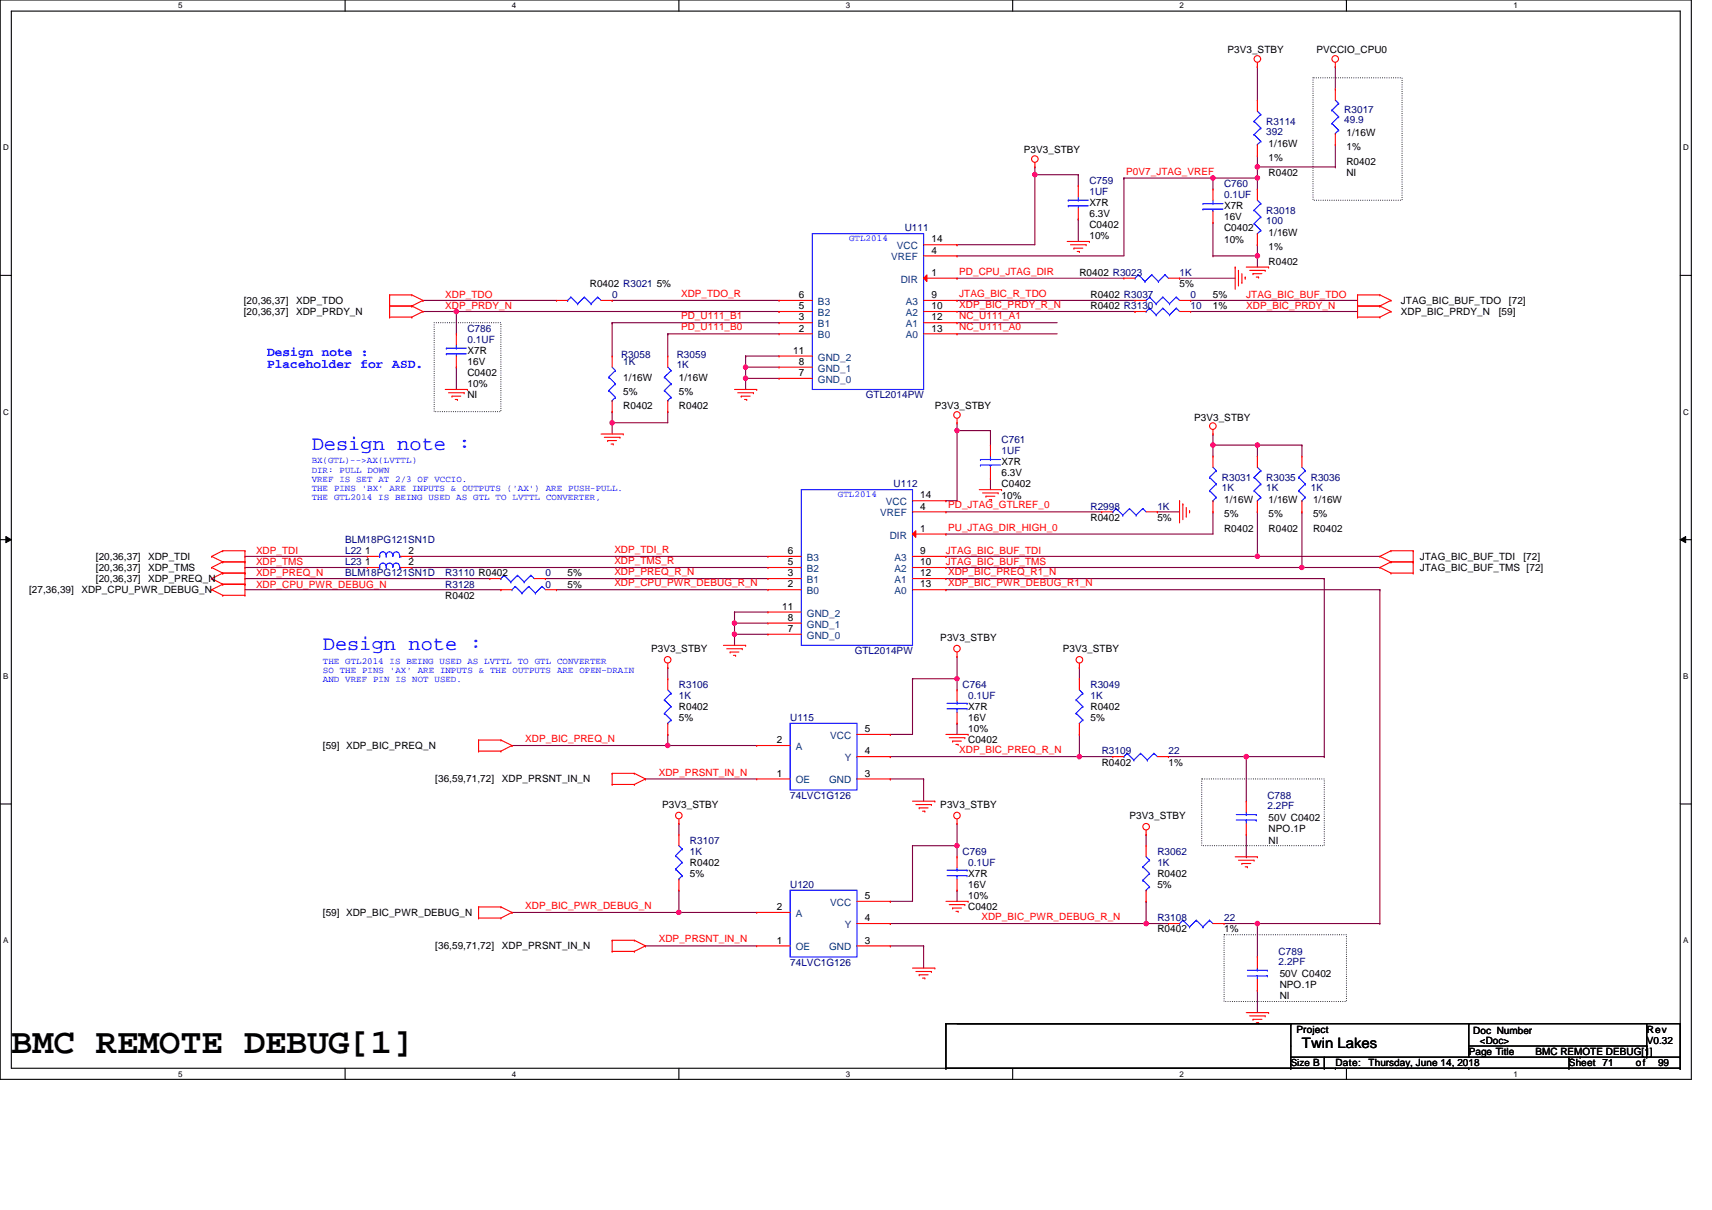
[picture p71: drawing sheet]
<svg xmlns="http://www.w3.org/2000/svg" width="297mm" height="210mm" viewBox="0 0 297 210" stroke-linecap="round" stroke-linejoin="round" font-family="sans-serif">
<defs><g id="words">
<text font-size="6.1" x="2" y="182.7">BMC REMOTE DEBUG[1]</text>
<g font-size="3.5" fill="#00f">
<text x="54.1" y="78.1">Design note :</text>
<text x="56" y="112.8">Design note :</text>
</g>
<text font-size="2.5" x="225.9" y="181.8">Twin Lakes</text>
<g font-size="2.2" fill="#00f">
<text x="46.4" y="61.7">Design note :</text>
<text x="46.4" y="63.9">Placeholder for ASD.</text>
</g>
<g font-size="1.7">
<text x="213" y="9.3">P3V3_STBY</text>
<text x="228.4" y="9.3">PVCCIO_CPU0</text>
<text x="233.6" y="23.5">1/16W</text>
<text x="177.6" y="26.6">P3V3_STBY</text>
<text x="220.1" y="25.5">1/16W</text>
<text x="220.1" y="28">1%</text>
<text x="233.6" y="26.1">1%</text>
<text x="233.6" y="28.6">R0402</text>
<text x="189" y="35.7">X7R</text>
<text x="220.1" y="30.5">R0402</text>
<text x="233.6" y="30.5">NI</text>
<text x="189" y="37.6">6.3V</text>
<text x="189" y="39.6">C0402</text>
<text x="189" y="41.5">10%</text>
<text x="212.4" y="36.3">X7R</text>
<text x="212.4" y="38.2">16V</text>
<text x="212.4" y="40.2">C0402</text>
<text x="220.1" y="40.9">1/16W</text>
<text x="161.6" y="47.9">1</text>
<text x="161.6" y="44">4</text>
<text x="161.6" y="42.1">14</text>
<text x="187.3" y="47.9">R0402 R3023</text>
<text x="212.4" y="42.1">10%</text>
<text x="220.1" y="43.4">1%</text>
<text x="220.1" y="45.9">R0402</text>
<text x="42.3" y="52.7">[20,36,37]</text>
<text x="51.4" y="52.7">XDP_TDO</text>
<text x="102.3" y="49.8">R0402 R3021</text>
<text x="113.9" y="49.8">5%</text>
<text x="138.6" y="53.6">5</text>
<text x="138.6" y="51.7">6</text>
<text x="161.6" y="51.7">9</text>
<text x="161.6" y="53.6">10</text>
<text x="189.2" y="51.7">R0402 R3037</text>
<text x="189.2" y="53.7">R0402 R3130</text>
<text x="204.7" y="49.8">5%</text>
<text x="210.5" y="51.7">5%</text>
<text x="210.5" y="53.7">1%</text>
<text x="243.1" y="52.7">JTAG_BIC_BUF_TDO</text>
<text x="261.8" y="52.7">[72]</text>
<text x="42.3" y="54.6">[20,36,37]</text>
<text x="51.4" y="54.6">XDP_PRDY_N</text>
<text x="138.6" y="57.5">2</text>
<text x="138.6" y="55.6">3</text>
<text x="161.6" y="55.6">12</text>
<text x="161.6" y="57.5">13</text>
<text x="243.1" y="54.6">XDP_BIC_PRDY_N</text>
<text x="260.1" y="54.6">[59]</text>
<text x="81.1" y="61.4">X7R</text>
<text x="81.1" y="63.3">16V</text>
<text x="81.1" y="65.2">C0402</text>
<text x="137.6" y="61.4">11</text>
<text x="138.6" y="63.3">8</text>
<text x="138.6" y="65.2">7</text>
<text x="81.1" y="67.2">10%</text>
<text x="81.1" y="69.1">NI</text>
<text x="108.1" y="66">1/16W</text>
<text x="108.1" y="68.5">5%</text>
<text x="108.1" y="71">R0402</text>
<text x="117.8" y="66">1/16W</text>
<text x="117.8" y="68.5">5%</text>
<text x="117.8" y="71">R0402</text>
<text x="162.2" y="71">P3V3_STBY</text>
<text x="207.2" y="73">P3V3_STBY</text>
<text x="173.8" y="80.7">X7R</text>
<text x="173.8" y="82.6">6.3V</text>
<text x="159.7" y="88.4">4</text>
<text x="159.7" y="86.5">14</text>
<text x="173.8" y="84.5">C0402</text>
<text x="173.8" y="86.5">10%</text>
<text x="212.4" y="87.2">1/16W</text>
<text x="212.4" y="89.8">5%</text>
<text x="220.1" y="87.2">1/16W</text>
<text x="220.1" y="89.8">5%</text>
<text x="227.8" y="87.2">1/16W</text>
<text x="227.8" y="89.8">5%</text>
<text x="159.7" y="92.2">1</text>
<text x="189.2" y="90.3">R0402</text>
<text x="200.8" y="90.3">5%</text>
<text x="212.4" y="92.3">R0402</text>
<text x="220.1" y="92.3">R0402</text>
<text x="227.8" y="92.3">R0402</text>
<text x="16.6" y="97.1">[20,36,37]</text>
<text x="16.6" y="99">[20,36,37]</text>
<text x="16.6" y="101">[20,36,37]</text>
<text x="25.7" y="97.1">XDP_TDI</text>
<text x="25.7" y="99">XDP_TMS</text>
<text x="25.7" y="101">XDP_PREQ_N</text>
<text x="63.3" y="96.1">1</text>
<text x="63.3" y="98">1</text>
<text x="70.9" y="96.1">2</text>
<text x="70.9" y="98">2</text>
<text x="98.5" y="100">5%</text>
<text x="98.5" y="101.9">5%</text>
<text x="136.7" y="101.9">2</text>
<text x="136.7" y="100">3</text>
<text x="136.7" y="98">5</text>
<text x="136.7" y="96.1">6</text>
<text x="159.7" y="96.1">9</text>
<text x="159.7" y="98">10</text>
<text x="159.7" y="100">12</text>
<text x="159.7" y="101.9">13</text>
<text x="246.4" y="97.1">JTAG_BIC_BUF_TDI</text>
<text x="246.4" y="99">JTAG_BIC_BUF_TMS [72]</text>
<text x="264.3" y="97.1">[72]</text>
<text x="5.1" y="102.9">[27,36,39]</text>
<text x="14.1" y="102.9">XDP_CPU_PWR_DEBUG_N</text>
<text x="77.3" y="103.8">R0402</text>
<text x="135.7" y="105.8">11</text>
<text x="136.7" y="107.7">8</text>
<text x="113" y="113.1">P3V3_STBY</text>
<text x="136.7" y="109.6">7</text>
<text x="163.1" y="111.2">P3V3_STBY</text>
<text x="184.4" y="113.1">P3V3_STBY</text>
<text x="117.8" y="123.1">R0402</text>
<text x="117.8" y="125.1">5%</text>
<text x="168" y="123.1">X7R</text>
<text x="168" y="125.1">16V</text>
<text x="189.2" y="123.1">R0402</text>
<text x="189.2" y="125.1">5%</text>
<text x="56" y="129.9">[59] XDP_BIC_PREQ_N</text>
<text x="134.8" y="128.9">2</text>
<text x="150" y="127">5</text>
<text x="150" y="130.9">4</text>
<text x="168" y="128.9">C0402</text>
<text x="168" y="127">10%</text>
<text x="75.5" y="135.7">[36,59,71,72]</text>
<text x="87.1" y="135.7">XDP_PRSNT_IN_N</text>
<text x="134.8" y="134.7">1</text>
<text x="150" y="134.7">3</text>
<text x="191.2" y="132.8">R0402</text>
<text x="202.7" y="132.8">1%</text>
<text x="114.9" y="140.1">P3V3_STBY</text>
<text x="163.1" y="140.1">P3V3_STBY</text>
<text x="196" y="142.1">P3V3_STBY</text>
<text x="220.1" y="142.5">50V C0402</text>
<text x="220.1" y="144.4">NPO.1P</text>
<text x="220.1" y="146.3">NI</text>
<text x="119.7" y="150.2">R0402</text>
<text x="119.7" y="152.1">5%</text>
<text x="150" y="156">5</text>
<text x="168" y="152.1">X7R</text>
<text x="168" y="156">10%</text>
<text x="168" y="154.1">16V</text>
<text x="200.8" y="152.1">R0402</text>
<text x="200.8" y="154.1">5%</text>
<text x="56" y="158.9">[59] XDP_BIC_PWR_DEBUG_N</text>
<text x="134.8" y="157.9">2</text>
<text x="150" y="159.8">4</text>
<text x="168" y="157.9">C0402</text>
<text x="200.8" y="161.8">R0402</text>
<text x="212.4" y="161.8">1%</text>
<text x="75.5" y="164.7">[36,59,71,72]</text>
<text x="87.1" y="164.7">XDP_PRSNT_IN_N</text>
<text x="134.8" y="163.7">1</text>
<text x="150" y="163.7">3</text>
<text x="222" y="169.5">50V C0402</text>
<text x="222" y="171.4">NPO.1P</text>
<text x="222" y="173.4">NI</text>
<text x="224.9" y="179.1">Project</text>
<text x="255.6" y="179.3">Doc Number</text>
<text x="285.7" y="179.1">Rev</text>
<text x="224" y="184.9">Size B</text>
<text x="231.7" y="184.9">Date:</text>
<text x="237.5" y="184.9">Thursday, June 14, 2018</text>
<text x="254.8" y="183">Page Title</text>
<text x="256.8" y="181.1">&lt;Doc&gt;</text>
<text x="266.4" y="183">BMC REMOTE DEBUG[1]</text>
<text x="272.2" y="184.9">Sheet 71</text>
<text x="283.8" y="184.9">of</text>
<text x="285.7" y="181.1">V0.32</text>
<text x="287.7" y="184.9">99</text>
</g>
<g font-size="1.7" fill="#000080">
<text x="219.7" y="21.6">R3114</text>
<text x="219.7" y="23.3">392</text>
<text x="233.2" y="19.7">R3017</text>
<text x="233.2" y="21.4">49.9</text>
<text x="189" y="31.9">C759</text>
<text x="189" y="33.8">1UF</text>
<text x="212.4" y="32.4">C760</text>
<text x="212.4" y="34.4">0.1UF</text>
<text x="157" y="40.2">U111</text>
<text x="219.7" y="37.1">R3018</text>
<text x="219.7" y="38.8">100</text>
<text x="204.7" y="47.9">1K</text>
<text x="106.2" y="51.7">0</text>
<text x="206.6" y="51.7">0</text>
<text x="206.6" y="53.7">10</text>
<text x="81.1" y="57.5">C786</text>
<text x="81.1" y="59.5">0.1UF</text>
<text x="107.8" y="62.1">R3058</text>
<text x="108.1" y="63.3">1K</text>
<text x="117.4" y="62.1">R3059</text>
<text x="117.4" y="63.9">1K</text>
<text x="150.2" y="69.1">GTL2014PW</text>
<text x="173.8" y="76.8">C761</text>
<text x="173.8" y="78.8">1UF</text>
<text x="212" y="83.4">R3031</text>
<text x="219.7" y="83.4">R3035</text>
<text x="227.4" y="83.4">R3036</text>
<text x="155" y="84.5">U112</text>
<text x="189.2" y="88.4">R2998</text>
<text x="200.8" y="88.4">1K</text>
<text x="212" y="85.1">1K</text>
<text x="219.7" y="85.1">1K</text>
<text x="227.4" y="85.1">1K</text>
<text x="59.9" y="94.2">BLM18PG121SN1D</text>
<text x="59.9" y="96.1">L22</text>
<text x="59.9" y="98.1">L23</text>
<text x="59.9" y="100">BLM18PG121SN1D</text>
<text x="77.3" y="100">R3110 R0402</text>
<text x="77.3" y="101.9">R3128</text>
<text x="94.6" y="100">0</text>
<text x="94.6" y="101.9">0</text>
<text x="148.3" y="113.5">GTL2014PW</text>
<text x="117.8" y="119.3">R3106</text>
<text x="167" y="119.3">C764</text>
<text x="189.2" y="119.3">R3049</text>
<text x="117.8" y="121.2">1K</text>
<text x="137.1" y="125.1">U115</text>
<text x="168" y="121.2">0.1UF</text>
<text x="189.2" y="121.2">1K</text>
<text x="191.2" y="130.9">R3109</text>
<text x="202.7" y="130.9">22</text>
<text x="137.1" y="138.6">74LVC1G126</text>
<text x="219.9" y="138.6">C788</text>
<text x="219.9" y="140.3">2.2PF</text>
<text x="119.7" y="146.3">R3107</text>
<text x="119.7" y="148.3">1K</text>
<text x="167" y="148.3">C769</text>
<text x="200.8" y="148.3">R3062</text>
<text x="137.1" y="154.1">U120</text>
<text x="168" y="150.2">0.1UF</text>
<text x="200.8" y="150.2">1K</text>
<text x="200.8" y="159.8">R3108</text>
<text x="212.4" y="159.8">22</text>
<text x="137.1" y="167.6">74LVC1G126</text>
<text x="221.8" y="165.6">C789</text>
<text x="221.8" y="167.4">2.2PF</text>
</g>
<g font-size="1.7" fill="#f00">
<text x="195.4" y="30.3">P0V7_JTAG_VREF</text>
<text x="166.4" y="47.7">PD_CPU_JTAG_DIR</text>
<text x="77.3" y="51.7">XDP_TDO</text>
<text x="77.3" y="53.7">XDP_PRDY_N</text>
<text x="118.2" y="51.5">XDP_TDO_R</text>
<text x="166.4" y="51.5">JTAG_BIC_R_TDO</text>
<text x="166.4" y="53.4">XDP_BIC_PRDY_R_N</text>
<text x="216.2" y="51.7">JTAG_BIC_BUF_TDO</text>
<text x="216.2" y="53.7">XDP_BIC_PRDY_N</text>
<text x="118.2" y="55.4">PD_U111_B1</text>
<text x="118.2" y="57.3">PD_U111_B0</text>
<text x="166.4" y="55.4">NC_U111_A1</text>
<text x="166.4" y="57.3">NC_U111_A0</text>
<text x="164.5" y="88.2">PD_JTAG_GTLREF_0</text>
<text x="106.6" y="95.9">XDP_TDI_R</text>
<text x="164.5" y="92.1">PU_JTAG_DIR_HIGH_0</text>
<text x="44.4" y="98.1">XDP_TMS</text>
<text x="44.4" y="96.1">XDP_TDI</text>
<text x="44.4" y="100">XDP_PREQ_N</text>
<text x="44.4" y="101.9">XDP_CPU_PWR_DEBUG_N</text>
<text x="106.6" y="97.9">XDP_TMS_R</text>
<text x="106.6" y="99.8">XDP_PREQ_R_N</text>
<text x="106.6" y="101.7">XDP_CPU_PWR_DEBUG_R_N</text>
<text x="164.1" y="96.1">JTAG_BIC_BUF_TDI</text>
<text x="164.1" y="98.1">JTAG_BIC_BUF_TMS</text>
<text x="164.5" y="99.8">XDP_BIC_PREQ_R1_N</text>
<text x="164.5" y="101.7">XDP_BIC_PWR_DEBUG_R1_N</text>
<text x="91.1" y="128.7">XDP_BIC_PREQ_N</text>
<text x="166.4" y="130.7">XDP_BIC_PREQ_R_N</text>
<text x="114.3" y="134.5">XDP_PRSNT_IN_N</text>
<text x="91.1" y="157.7">XDP_BIC_PWR_DEBUG_N</text>
<text x="170.3" y="159.6">XDP_BIC_PWR_DEBUG_R_N</text>
<text x="114.3" y="163.5">XDP_PRSNT_IN_N</text>
</g>
<g font-size="1.7" fill="#004080">
<text x="154.6" y="45.2">VREF</text>
<text x="155.6" y="43.2">VCC</text>
<text x="141.9" y="52.9">B3</text>
<text x="156.3" y="49">DIR</text>
<text x="157.1" y="52.9">A3</text>
<text x="141.9" y="58.7">B0</text>
<text x="141.9" y="56.8">B1</text>
<text x="141.9" y="54.8">B2</text>
<text x="157.1" y="54.8">A2</text>
<text x="157.1" y="56.8">A1</text>
<text x="157.1" y="58.7">A0</text>
<text x="141.9" y="62.5">GND_2</text>
<text x="141.9" y="64.5">GND_1</text>
<text x="141.9" y="66.4">GND_0</text>
<text x="152.7" y="89.6">VREF</text>
<text x="153.7" y="87.7">VCC</text>
<text x="154.4" y="93.4">DIR</text>
<text x="140" y="101.2">B1</text>
<text x="140" y="99.2">B2</text>
<text x="140" y="97.3">B3</text>
<text x="155.2" y="97.3">A3</text>
<text x="155.2" y="99.2">A2</text>
<text x="155.2" y="101.2">A1</text>
<text x="140" y="103.1">B0</text>
<text x="140" y="107">GND_2</text>
<text x="155.2" y="103.1">A0</text>
<text x="140" y="108.9">GND_1</text>
<text x="140" y="110.8">GND_0</text>
<text x="138.1" y="130.1">A</text>
<text x="144" y="128.2">VCC</text>
<text x="138.1" y="135.9">OE</text>
<text x="143.8" y="135.9">GND</text>
<text x="146.6" y="132">Y</text>
<text x="138.1" y="159.1">A</text>
<text x="144" y="157.1">VCC</text>
<text x="146.6" y="161">Y</text>
<text x="138.1" y="164.9">OE</text>
<text x="143.8" y="164.9">GND</text>
</g>
<g font-size="1.6" fill="#00f">
<text x="147.3" y="41.8">GTL2014</text>
<text x="54.1" y="80.4">BX(GTL)--&gt;AX(LVTTL)</text>
<text x="54.1" y="82">DIR: PULL DOWN</text>
<text x="54.1" y="83.6">VREF IS SET AT 2/3 OF VCCIO.</text>
<text x="54.1" y="85.2">THE PINS 'BX' ARE INPUTS &amp; OUTPUTS ('AX') ARE PUSH-PULL.</text>
<text x="54.1" y="86.7">THE GTL2014 IS BEING USED AS GTL TO LVTTL CONVERTER,</text>
<text x="145.4" y="86.2">GTL2014</text>
<text x="56" y="115.1">THE GTL2014 IS BEING USED AS LVTTL TO GTL CONVERTER</text>
<text x="56" y="116.7">SO THE PINS 'AX' ARE INPUTS &amp; THE OUTPUTS ARE OPEN-DRAIN</text>
<text x="56" y="118.3">AND VREF PIN IS NOT USED.</text>
</g>
<g font-size="1.4">
<text x="30.9" y="1.5">5</text>
<text x="88.8" y="1.5">4</text>
<text x="146.7" y="1.5">3</text>
<text x="204.7" y="1.5">2</text>
<text x="262.6" y="1.5">1</text>
<text x=".5" y="26.1">D</text>
<text x="292" y="26.1">D</text>
<text x=".5" y="71.9">C</text>
<text x="292" y="71.9">C</text>
<text x=".5" y="117.8">B</text>
<text x="292" y="117.8">B</text>
<text x=".5" y="163.6">A</text>
<text x="292" y="163.6">A</text>
<text x="30.9" y="186.8">5</text>
<text x="88.8" y="186.8">4</text>
<text x="146.7" y="186.8">3</text>
<text x="204.7" y="186.8">2</text>
<text x="262.6" y="186.8">1</text>
</g>
</g></defs>
<path d="M0 0h293.5v187.2h-293.5zM2 1.9h289.5v183.4h-289.5z" fill="none" stroke="#000" stroke-width=".19"/>
<g fill="#fff">
<path d="M30.9 .2h.8v1.6h-.8z"/>
<path d="M30.9 185.5h.8v1.6h-.8z"/>
</g>
<path d="M59.9 0v1.9M59.9 185.3v1.9" fill="none" stroke="#000" stroke-width=".19"/>
<g fill="#fff">
<path d="M88.8 .2h.8v1.6h-.8z"/>
<path d="M88.8 185.5h.8v1.6h-.8z"/>
</g>
<path d="M117.8 0v1.9M117.8 185.3v1.9" fill="none" stroke="#000" stroke-width=".19"/>
<g fill="#fff">
<path d="M146.7 .2h.8v1.6h-.8z"/>
<path d="M146.7 185.5h.8v1.6h-.8z"/>
</g>
<path d="M175.7 0v1.9M175.7 185.3v1.9" fill="none" stroke="#000" stroke-width=".19"/>
<g fill="#fff">
<path d="M204.7 .2h.7v1.6h-.7z"/>
<path d="M204.7 185.5h.7v1.6h-.7z"/>
</g>
<path d="M233.6 0v1.9M233.6 185.3v1.9" fill="none" stroke="#000" stroke-width=".19"/>
<g fill="#fff">
<path d="M262.6 .2h.7v1.6h-.7z"/>
<path d="M262.6 185.5h.7v1.6h-.7z"/>
<path d="M.5 24.8h1v1.6h-1z"/>
<path d="M292 24.8h1v1.6h-1z"/>
<path d="M.5 70.7h1v1.5h-1z"/>
<path d="M292 70.7h1v1.5h-1z"/>
</g>
<path d="M0 47.8h2M291.5 47.8h2" fill="none" stroke="#000" stroke-width=".19"/>
<g fill="#fff">
<path d="M.5 116.5h.9v1.6h-.9z"/>
<path d="M292 116.5h.9v1.6h-.9z"/>
</g>
<path d="M0 93.6h2M291.5 93.6h2" fill="none" stroke="#000" stroke-width=".19"/>
<path d="M1 93.1l1 .5-1 .5zM291.5 93.6l1-.5v1z" fill="#000"/>
<path d="M1 93.1l1 .5-1 .5zM291.5 93.6l1-.5v1z" fill="none" stroke="#000" stroke-width=".17"/>
<g fill="#fff">
<path d="M.5 162.4h.9v1.5h-.9z"/>
<path d="M292 162.4h.9v1.5h-.9z"/>
</g>
<path d="M0 139.5h2M291.5 139.5h2" fill="none" stroke="#000" stroke-width=".19"/>
<path d="M227.8 13.5h15.5v21.2h-15.5zM75.3 56h11.6v15.4h-11.6zM208.5 135.1h21.3v11.6h-21.3zM212.4 162.2h21.2v11.5h-21.2z" fill="none" stroke="#000" stroke-width=".19" stroke-dasharray="0 .4"/>
<g fill="none" stroke="#800040" stroke-width=".19">
<path d="M179.6 30.3h.1M179.6 30.3h7.5M42.5 98.4h.1M42.5 96.5h.1M42.5 98.4h21.2M42.5 96.5h21.2M71.5 98.4h.1M71.5 96.5h.1M71.5 98.4h61.7M71.5 96.5h61.7M164.1 96.5h.1M164.1 88.8h.1"/>
<path d="M164.1 92.6h.1M164.1 96.5h54.1M164.1 88.8h27.1M164.1 92.6h46.4M200.8 88.8h.1M200.8 88.8h3.9"/>
</g>
<circle cx="179.6" cy="30.3" r=".38" fill="#f0f"/>
<circle cx="179.6" cy="30.3" r=".38" fill="none" stroke="#f0f" stroke-width=".19"/>
<g fill="none" stroke="#800040" stroke-width=".19">
<path d="M179.6 30.3h.1M179.6 29h.1M179.6 29v13.5h-13.6M187.1 38h.1M187.1 30.3h.1M187.1 30.3v1.9M187.1 38v3.9M210.5 38.6h.1M210.5 30.9h.1M210.5 30.9v1.9M210.5 38.6v5.8M166 42.5h.1"/>
<path d="M166 44.4h.1M166 44.4h29"/>
</g>
<circle cx="210.4" cy="30.9" r=".38" fill="#f0f"/>
<circle cx="210.4" cy="30.9" r=".38" fill="none" stroke="#f0f" stroke-width=".19"/>
<path d="M218.2 29h.1M218.2 27v2M210.5 44.4h.1M210.5 44.4h7.7M218.2 42.5h.1M218.2 44.4h.1M218.2 42.5v3.8" fill="none" stroke="#800040" stroke-width=".19"/>
<circle cx="218.2" cy="44.4" r=".38" fill="#f0f"/>
<circle cx="218.2" cy="44.4" r=".38" fill="none" stroke="#f0f" stroke-width=".19"/>
<path d="M129.4 61.8h.1M129.4 61.8v1.9" fill="none" stroke="#800040" stroke-width=".19"/>
<circle cx="129.3" cy="63.7" r=".38" fill="#f0f"/>
<circle cx="129.3" cy="63.7" r=".38" fill="none" stroke="#f0f" stroke-width=".19"/>
<path d="M129.4 61.8h.1M129.4 63.7h.1M129.4 61.8h5.8M129.4 63.7h5.8M129.4 63.7v1.9" fill="none" stroke="#800040" stroke-width=".19"/>
<circle cx="129.3" cy="65.6" r=".38" fill="#f0f"/>
<circle cx="129.3" cy="65.6" r=".38" fill="none" stroke="#f0f" stroke-width=".19"/>
<g fill="none" stroke="#800040" stroke-width=".19">
<path d="M195 30.9h.1M195 30.9h23.2M195 30.9v13.5M210.5 30.9h.1M218.2 30.9h.1M218.2 30.9v1.9M73.4 52.1h.1M73.4 52.1h23.2M106.2 52.1h.1M106.2 52.1h29M166 48.3h.1M166 52.1h.1"/>
<path d="M166 52.1h30.9M166 48.3h29M204.7 48.3h.1M204.7 48.3h9.6M206.6 52.1h.1M206.6 52.1h28.9M129.4 65.6h.1M129.4 65.6h5.8M129.4 65.6v2M166 74.7h.1M166 74.7h5.8M164.1 98.4h.1"/>
<path d="M164.1 98.4h61.8"/>
</g>
<circle cx="166" cy="74.7" r=".38" fill="#f0f"/>
<circle cx="166" cy="74.7" r=".38" fill="none" stroke="#f0f" stroke-width=".19"/>
<g fill="none" stroke="#800040" stroke-width=".19">
<path d="M166 74.7h.1M166 73.3h.1M166 73.3v13.6h-1.9M171.8 74.7h.1M171.8 74.7v2.5M210.5 75.3h.1M210.5 75.3v1.9M164.1 86.9h.1M171.8 83h.1M171.8 83v1.9M210.5 88.8h.1M210.5 88.8v3.8"/>
<path d="M127.4 106.2h.1M127.4 108.1h.1M127.4 106.2v3.8M127.4 106.2h5.8M127.4 108.1h5.8"/>
</g>
<circle cx="127.4" cy="108.1" r=".38" fill="#f0f"/>
<circle cx="127.4" cy="108.1" r=".38" fill="none" stroke="#f0f" stroke-width=".19"/>
<path d="M127.4 110h.1M127.4 110h5.8M127.4 110v2" fill="none" stroke="#800040" stroke-width=".19"/>
<circle cx="127.4" cy="110" r=".38" fill="#f0f"/>
<circle cx="127.4" cy="110" r=".38" fill="none" stroke="#f0f" stroke-width=".19"/>
<path d="M218.2 88.8h.1M218.2 88.8v7.7" fill="none" stroke="#800040" stroke-width=".19"/>
<circle cx="218.2" cy="96.5" r=".38" fill="#f0f"/>
<circle cx="218.2" cy="96.5" r=".38" fill="none" stroke="#f0f" stroke-width=".19"/>
<path d="M218.2 96.5h.1M218.2 96.5h21.2M225.9 88.8h.1M225.9 88.8v9.6" fill="none" stroke="#800040" stroke-width=".19"/>
<circle cx="225.9" cy="98.4" r=".38" fill="#f0f"/>
<circle cx="225.9" cy="98.4" r=".38" fill="none" stroke="#f0f" stroke-width=".19"/>
<path d="M210.5 77.2h.1M210.5 77.2v1.9M225.9 77.2h.1M225.9 77.2v1.9M225.9 98.4h.1M225.9 98.4h13.5" fill="none" stroke="#800040" stroke-width=".19"/>
<circle cx="210.4" cy="77.2" r=".38" fill="#f0f"/>
<circle cx="210.4" cy="77.2" r=".38" fill="none" stroke="#f0f" stroke-width=".19"/>
<path d="M218.2 77.2h.1M218.2 77.2v1.9M218.2 77.2h7.7" fill="none" stroke="#800040" stroke-width=".19"/>
<circle cx="218.2" cy="77.2" r=".38" fill="#f0f"/>
<circle cx="218.2" cy="77.2" r=".38" fill="none" stroke="#f0f" stroke-width=".19"/>
<path d="M73.4 54h5.8M79.2 54h.1" fill="none" stroke="#800040" stroke-width=".19"/>
<circle cx="79.2" cy="54" r=".38" fill="#f0f"/>
<circle cx="79.2" cy="54" r=".38" fill="none" stroke="#f0f" stroke-width=".19"/>
<path d="M88.8 129.3h.1M88.8 129.3h27.1" fill="none" stroke="#800040" stroke-width=".19"/>
<circle cx="115.8" cy="129.3" r=".38" fill="#f0f"/>
<circle cx="115.8" cy="129.3" r=".38" fill="none" stroke="#f0f" stroke-width=".19"/>
<path d="M154.5 131.3h.1M154.5 131.3h32.8" fill="none" stroke="#800040" stroke-width=".19"/>
<circle cx="187.3" cy="131.3" r=".38" fill="#f0f"/>
<circle cx="187.3" cy="131.3" r=".38" fill="none" stroke="#f0f" stroke-width=".19"/>
<g fill="none" stroke="#800040" stroke-width=".19">
<path d="M158.3 117.8h.1M158.3 117.8v9.6h-3.8M158.3 117.8h7.7M166 113.9h.1M166 117.8h.1M166 113.9v5.8M187.3 115.8h.1M187.3 115.8v2M112 135.1h.1M112 135.1h19.3M154.5 135.1h.1M154.5 127.4h.1"/>
<path d="M154.5 135.1h5.7M160.2 135.1h.1M160.2 135.1v3.9M166 125.5h.1M166 125.5v1.9M187.3 127.4h.1M187.3 127.4v3.9"/>
</g>
<circle cx="166" cy="117.7" r=".38" fill="#f0f"/>
<circle cx="166" cy="117.7" r=".38" fill="none" stroke="#f0f" stroke-width=".19"/>
<g fill="none" stroke="#800040" stroke-width=".19">
<path d="M106.2 56h.1M106.2 56h29M106.2 56v5.8M166 56h.1M166 57.9h.1M166 56h17.4M166 57.9h17.4M106.2 71.4h.1M106.2 71.4v1.9M210.5 77.2h.1M210.5 77.2h7.7M164.1 100.4h.1"/>
<path d="M164.1 102.3h.1M164.1 100.4h65.7M164.1 102.3h75.3M229.8 100.4h.1M229.8 100.4v30.9"/>
</g>
<circle cx="106.2" cy="73.3" r=".38" fill="#f0f"/>
<circle cx="106.2" cy="73.3" r=".38" fill="none" stroke="#f0f" stroke-width=".19"/>
<path d="M115.9 57.9h.1M115.9 57.9v3.9M115.9 57.9h19.3M106.2 73.3h.1M106.2 73.3v2M115.9 71.4h.1M115.9 71.4v1.9h-9.7M88.8 158.3h.1M88.8 158.3h29" fill="none" stroke="#800040" stroke-width=".19"/>
<circle cx="117.8" cy="158.3" r=".38" fill="#f0f"/>
<circle cx="117.8" cy="158.3" r=".38" fill="none" stroke="#f0f" stroke-width=".19"/>
<path d="M154.5 160.2h.1M154.5 160.2h44.4" fill="none" stroke="#800040" stroke-width=".19"/>
<circle cx="198.9" cy="160.2" r=".38" fill="#f0f"/>
<circle cx="198.9" cy="160.2" r=".38" fill="none" stroke="#f0f" stroke-width=".19"/>
<g fill="none" stroke="#800040" stroke-width=".19">
<path d="M154.5 156.4h.1M158.3 146.7h.1M158.3 146.7v9.7h-3.8M166 154.4h.1M166 142.9h.1M166 142.9v3.8h-7.7M166 154.4v2M198.9 156.4h.1M198.9 144.8h.1M198.9 144.8v1.9M198.9 156.4v3.8M112 164.1h.1"/>
<path d="M112 164.1h19.3M154.5 164.1h.1M154.5 164.1h5.7M160.2 164.1h.1M160.2 164.1v3.8"/>
</g>
<circle cx="166" cy="146.7" r=".38" fill="#f0f"/>
<circle cx="166" cy="146.7" r=".38" fill="none" stroke="#f0f" stroke-width=".19"/>
<g fill="none" stroke="#800040" stroke-width=".19">
<path d="M218.2 11.6h.1M218.2 11.6v5.8M231.7 11.6h.1M231.7 11.6v3.8M218.2 29h.1M218.2 29h13.5M231.7 29h.1M231.7 25.1v3.9M42.5 100.4h.1M42.5 100.4h42.5M94.6 100.4h.1M94.6 100.4h38.6"/>
<path d="M115.9 115.8h.1M115.9 115.8v2M239.4 102.3h.1M239.4 102.3v57.9M115.9 127.4h.1M115.9 129.3h.1M115.9 127.4v1.9M115.9 129.3h15.4M187.3 131.3h.1M187.3 131.3h5.8M202.7 131.3h13.5M216.2 131.3h.1"/>
<path d="M117.8 142.9h.1M117.8 154.4h.1M117.8 158.3h.1M117.8 142.9v1.9M117.8 154.4v3.9M117.8 158.3h13.5M166 146.7h.1M166 146.7v1.9M198.9 160.2h.1M198.9 160.2h3.8M212.4 160.2h5.8M218.2 160.2h.1"/>
</g>
<circle cx="218.2" cy="28.9" r=".38" fill="#f0f"/>
<circle cx="218.2" cy="28.9" r=".38" fill="none" stroke="#f0f" stroke-width=".19"/>
<path d="M218.2 30.9h.1M218.2 29v1.9" fill="none" stroke="#800040" stroke-width=".19"/>
<circle cx="218.2" cy="30.9" r=".38" fill="#f0f"/>
<circle cx="218.2" cy="30.9" r=".38" fill="none" stroke="#f0f" stroke-width=".19"/>
<g fill="none" stroke="#800040" stroke-width=".19">
<path d="M79.2 54h.1M79.2 54v3.9M79.2 54h56M135.2 54h.1M166 54h30.9M196.9 54h.1M206.6 54h28.9M235.5 54h.1M79.2 63.7h.1M79.2 63.7v3.9M42.5 102.3h44.4M86.9 102.3h.1"/>
<path d="M96.6 102.3h.1M96.6 102.3h36.6M216.2 131.3h.1M216.2 131.3v7.7M216.2 131.3h13.6M229.8 131.3h.1"/>
</g>
<circle cx="216.2" cy="131.3" r=".38" fill="#f0f"/>
<circle cx="216.2" cy="131.3" r=".38" fill="none" stroke="#f0f" stroke-width=".19"/>
<path d="M216.2 148.6h.1M216.2 144.8v3.8M218.2 160.2h.1M218.2 160.2v5.8M218.2 160.2h21.2M239.4 160.2h.1" fill="none" stroke="#800040" stroke-width=".19"/>
<circle cx="218.2" cy="160.2" r=".38" fill="#f0f"/>
<circle cx="218.2" cy="160.2" r=".38" fill="none" stroke="#f0f" stroke-width=".19"/>
<path d="M218.2 171.8h.1M218.2 171.8v3.9" fill="none" stroke="#800040" stroke-width=".19"/>
<g fill="none" stroke="#f00" stroke-width=".19">
<path d="M218.2 11.6h.1M218.2 17.4h.1M218.2 10.8v.8M218.2 17.4v1.9M231.7 11.6h.1M231.7 10.8v.8M179.6 29h.1M179.6 28.2v.8M187.1 38h.1M187.1 32.2h.1M187.1 32.2v2M187.1 36.1v1.9"/>
<path d="M210.5 38.6h.1M210.5 32.8h.1M210.5 32.8v1.9M210.5 36.7v1.9M218.2 27h.1M218.2 32.8h.1M218.2 25.1v1.9M218.2 32.8v1.9M67.6 51.2h.1M67.6 53.1h.1M67.6 55h.1M67.6 51.2h3.9"/>
<path d="M67.6 51.2v3.8M67.6 53.1h3.9M67.6 55h3.9M71.5 51.2h.1M71.5 53.1h.1M71.5 55h.1M71.5 51.2l1.9 .9M71.5 53.1l1.9 .9M73.4 52.1h.1M73.4 54h.1M73.4 52.1l-1.9 1M73.4 54l-1.9 1"/>
<path d="M135.2 57.9h.1M135.2 56h.1M135.2 54h.1M135.2 52.1h.1M135.2 52.1h5.7M135.2 57.9h5.7M135.2 56h5.7M135.2 54h5.7M160.2 52.1h5.8M160.2 57.9h5.8M160.2 56h5.8M160.2 54h5.8"/>
<path d="M166 52.1h.1M166 54h.1M166 56h.1M166 57.9h.1M185.2 41.9h3.8M185.7 42.5h2.7M186.3 43.1h.1M186.3 43.1h1.6M186.9 43.6h.4M187.3 43.6h.1M188.4 42.5h.1M189 41.9h.1"/>
<path d="M195 48.3h.1M195 48.3h1.9M196.9 52.1h.1M196.9 52.1h2M202.7 48.3h2M204.7 48.3h.1M204.7 52.1h1.9M206.6 52.1h.1M214.3 46.3h.1M214.3 46.3v3.9M214.9 46.9h.1M214.9 46.9v2.7"/>
<path d="M215.5 49h.1M215.5 47.5v1.5M216 48.1h.1M216 48.1v.4M216.2 46.3h3.9M216.8 46.9h2.7M217.4 47.5h.1M217.4 47.5h1.5M218 48.1h.4M218.2 42.5h.1M218.2 40.5v2M218.4 48.1h.1"/>
<path d="M219.5 46.9h.1M220.1 46.3h.1M235.5 53.1h.1M235.5 51.2h.1M235.5 55h.1M235.5 51.2h3.9M235.5 53.1h3.9M235.5 51.2v3.8M235.5 55h3.9M239.4 51.2h.1M239.4 53.1h.1M239.4 55h.1"/>
<path d="M239.4 51.2l1.9 .9M239.4 53.1l1.9 .9M241.3 52.1h.1M241.3 54h.1M241.3 52.1l-1.9 1M241.3 54l-1.9 1M77.3 67.6h3.8M77.8 68.1h2.7M78.4 68.7h.1M78.4 68.7h1.5M79 69.3h.4M79.4 69.3h.1"/>
<path d="M80.5 68.1h.1M81.1 67.6h.1M104.3 75.3h3.8M104.9 75.9h2.7M105.4 76.4h.1M105.4 76.4h1.6M106 77h.4M106.4 77h.1M107.6 75.9h.1M108.1 75.3h.1M127.4 67.6h3.9M128 68.1h2.7"/>
<path d="M128.6 68.7h.1M128.6 68.7h1.6M129.2 69.3h.4M129.6 69.3h.1M130.7 68.1h.1M131.3 67.6h.1M135.2 61.8h.1M135.2 63.7h.1M135.2 65.6h.1M135.2 61.8h5.7M135.2 63.7h5.7M135.2 65.6h5.7"/>
<path d="M166 73.3h.1M166 72.6v.7M210.5 75.3h.1M210.5 74.5v.8M218.2 79.1h.1M218.2 79.1v2M36.7 96.5h.1M36.7 98.4h.1M36.7 96.5l1.9 1M36.7 98.4l1.9 1M38.6 95.5h.1M38.6 97.5h.1"/>
<path d="M38.6 99.4h.1M38.6 95.5h3.9M38.6 97.5h3.9M38.6 99.4h3.9M38.6 95.5l-1.9 1M38.6 97.5l-1.9 .9M38.6 99.4l-1.9 1M42.5 97.5h.1M42.5 95.5h.1M42.5 99.4h.1M42.5 95.5v7.8M63.7 96.5h.1"/>
<path d="M63.7 96.5h2M69.5 96.5h2M71.5 96.5h.1M169.9 84.9h3.9M170.5 85.5h2.7M171.1 86.1h.1M171.1 86.1h1.5M171.6 86.7h.4M172 86.7h.1M173.2 85.5h.1M173.8 84.9h.1M191.2 88.8h.1"/>
<path d="M191.2 88.8h1.9M198.9 88.8h1.9M200.8 88.8h.1M204.7 86.9h.1M204.7 86.9v3.8M205.2 87.4h.1M205.2 87.4v2.7M205.8 89.6h.1M205.8 88v1.6M206.4 88.6h.1M206.4 88.6v.4M218.2 88.8h.1"/>
<path d="M218.2 86.9v1.9M239.4 96.5h.1M239.4 98.4h.1M239.4 96.5l1.9 1M239.4 98.4l1.9 1M241.3 95.5h.1M241.3 97.5h.1M241.3 99.4h.1M241.3 95.5l-1.9 1M241.3 95.5h3.9M241.3 97.5h3.9M241.3 97.5l-1.9 .9"/>
<path d="M241.3 99.4h3.9M245.2 95.5h.1M245.2 97.5h.1M245.2 99.4h.1M245.2 95.5v3.9M36.7 100.4h.1M36.7 102.3h.1M36.7 100.4l1.9 .9M36.7 102.3l1.9 1M38.6 101.3h.1M38.6 103.3h.1M38.6 101.3h3.9"/>
<path d="M38.6 101.3l-1.9 1M38.6 103.3h3.9M42.5 101.3h.1M42.5 103.3h.1M85 100.4h.1M85 100.4h1.9M92.7 100.4h1.9M94.6 100.4h.1M115.9 115.8h.1M115.9 115v.8M125.5 112h3.9M126.1 112.5h2.7"/>
<path d="M126.7 113.1h.1M126.7 113.1h1.5M127.3 113.7h.3M127.6 113.7h.1M128.8 112.5h.1M129.4 112h.1M166 113.9h.1M166 113.1v.8M187.3 115.8h.1M187.3 117.8h.1M187.3 115v.8M187.3 117.8v1.9"/>
<path d="M83 130.3h.1M83 128.4h.1M83 128.4h3.9M83 130.3h3.9M83 128.4v1.9M86.9 128.4h.1M86.9 130.3h.1M86.9 128.4l1.9 .9M88.8 129.3h.1M88.8 129.3l-1.9 1M106.2 136.1h.1M106.2 134.2h.1"/>
<path d="M106.2 134.2h3.9M106.2 136.1h3.9M106.2 134.2v1.9M110.1 134.2h.1M110.1 136.1h.1M110.1 134.2l1.9 .9M112 135.1h.1M112 135.1l-1.9 1M131.3 135.1h.1M131.3 129.3h.1M131.3 135.1h5.8M131.3 129.3h5.8"/>
<path d="M148.7 127.4h5.8M148.7 131.3h5.8M148.7 135.1h5.8M154.5 135.1h.1M154.5 127.4h.1M154.5 131.3h.1M158.3 139h3.9M158.9 139.6h2.7M161.6 139.6h.1M162.2 139h.1M164.1 127.4h3.9M164.7 128h2.7"/>
<path d="M165.3 128.6h.1M165.3 128.6h1.5M165.9 129.1h.3M166.2 129.1h.1M167.4 128h.1M168 127.4h.1M187.3 127.4h.1M187.3 125.5v1.9M193.1 131.3h.1M193.1 131.3h1.9M200.8 131.3h1.9M202.7 131.3h.1"/>
<path d="M216.2 139h.1M216.2 139v1.9M83 159.3h.1M83 157.3h.1M83 157.3v2M83 157.3h3.9M83 159.3h3.9M86.9 157.3h.1M86.9 159.3h.1M86.9 157.3l1.9 1M88.8 158.3h.1M88.8 158.3l-1.9 1"/>
<path d="M117.8 142.9h.1M117.8 144.8h.1M117.8 154.4h.1M117.8 142.1v.8M117.8 144.8v1.9M117.8 152.5v1.9M131.3 158.3h.1M131.3 158.3h5.8M148.7 156.4h5.8M154.5 156.4h.1M159.5 140.1h.1M159.5 140.1h1.5"/>
<path d="M160.1 140.7h.4M160.5 140.7h.1M164.1 156.4h3.9M164.7 156.9h2.7M165.3 157.5h.1M165.3 157.5h1.5M165.9 158.1h.3M166 142.9h.1M166 142.1v.8M166.2 158.1h.1M167.4 156.9h.1M168 156.4h.1"/>
<path d="M198.9 144.8h.1M198.9 146.7h.1M198.9 156.4h.1M198.9 144v.8M198.9 146.7v1.9M198.9 154.4v2M214.3 148.6h3.9M214.9 149.2h2.7M215.5 149.8h.1M215.5 149.8h1.5M216 150.4h.4M216.2 144.8h.1"/>
<path d="M216.2 142.9v1.9M216.4 150.4h.1M217.6 149.2h.1M218.2 148.6h.1M106.2 165h.1M106.2 163.1h.1M106.2 163.1v1.9M106.2 163.1h3.9M106.2 165h3.9M110.1 163.1h.1M110.1 165h.1M110.1 163.1l1.9 1"/>
<path d="M112 164.1h.1M112 164.1l-1.9 .9M131.3 164.1h.1M131.3 164.1h5.8M148.7 164.1h5.8M148.7 160.2h5.8M154.5 164.1h.1M154.5 160.2h.1M158.3 167.9h3.9M158.9 168.5h2.7M159.5 169.1h.1M159.5 169.1h1.5"/>
<path d="M160.1 169.7h.4M160.5 169.7h.1M161.6 168.5h.1M162.2 167.9h.1M216.2 175.7h3.9M216.8 176.2h2.7M217.4 176.8h.1M217.4 176.8h1.5M218 177.4h.4M218.2 166h.1M218.2 171.8h.1M218.2 166v1.9"/>
<path d="M218.2 169.9v1.9M218.4 177.4h.1M219.5 176.2h.1M220.1 175.7h.1"/>
<circle cx="218.2" cy="10.2" r=".57"/>
<circle cx="231.7" cy="10.2" r=".57"/>
<circle cx="179.6" cy="27.6" r=".57"/>
<circle cx="166" cy="72" r=".57"/>
<circle cx="210.4" cy="73.9" r=".57"/>
<circle cx="115.8" cy="114.5" r=".57"/>
<circle cx="166" cy="112.5" r=".57"/>
<circle cx="187.3" cy="114.5" r=".57"/>
<circle cx="117.8" cy="141.5" r=".57"/>
<circle cx="166" cy="141.5" r=".57"/>
<circle cx="198.9" cy="143.4" r=".57"/>
</g>
<g fill="none" stroke="#000" stroke-width=".19">
<path d="M164.1 177.6h.1M164.1 177.6h127.4M164.1 177.6v7.7M224 177.6h.1M224 177.6v7.7M254.8 177.6h.1M254.8 177.6v5.8M285.7 177.6v5.8M291.5 177.6h.1M291.5 177.6v7.7M164.1 185.3h.1M164.1 185.3h127.4"/>
<path d="M224 185.3h.1M224 183.4h67.5M229.8 185.3h.1M229.8 183.4v1.9M231.7 185.3h.1M254.8 185.3h.1M254.8 181.5h30.9M272.2 185.3h.1M272.2 183.4v1.9M274.1 183.4h.1M285.7 181.5h.1M285.7 183.4h.1"/>
<path d="M291.5 185.3h.1M291.5 183.4h.1"/>
</g>
<g fill="none" stroke="#00f" stroke-width=".19">
<path d="M218.2 19.3l.6 .6M218.8 19.9h.1M218.8 19.9l-1.2 1.1M185.4 34.7h.1M185.4 35.7h.1M185.4 34.7h3.4M185.4 35.7h3.4M187.1 35.7h.1M187.1 34.7h.1M187.1 34.2v.5M187.1 35.7v.4M208.7 35.3h.1"/>
<path d="M208.7 36.3h.1M208.7 35.3h3.5M208.7 36.3h3.5M210.5 36.3h.1M210.5 35.3h.1M210.5 34.7v.6M210.5 36.3v.4M217.6 21h.1M217.6 23.3h.1M217.6 36.5h.1M217.6 38.8h.1M217.6 21l1.2 1.2"/>
<path d="M217.6 23.3l1.2 1.2M217.6 36.5l1.2 1.1M217.6 38.8l1.2 1.2M218.2 25.1h.1M218.2 34.7l.6 .6M218.8 22.2h.1M218.8 24.5h.1M218.8 35.3h.1M218.8 37.6h.1M218.8 40h.1M218.8 22.2l-1.2 1.1M218.8 24.5l-.6 .6"/>
<path d="M218.8 35.3l-1.2 1.2M218.8 37.6l-1.2 1.2M218.8 40l-.6 .5M140.9 40.5h19.3v27.1h-19.3zM196.9 48.3h.1M197.5 47.7h.1M197.5 47.7l1.2 1.1M197.5 47.7l-.6 .6M198.7 48.8h.1M198.9 52.1h.1M199.5 51.5h.1M199.5 51.5l1.1 1.2"/>
<path d="M199.5 51.5l-.6 .6M199.8 47.7h.1M199.8 47.7l1.2 1.1M199.8 47.7l-1.1 1.1M200.6 52.7h.1M201 48.8h.1M201.8 51.5h.1M201.8 51.5l1.1 1.2M201.8 51.5l-1.2 1.2M202.1 47.7h.1M202.1 47.7l.6 .6M202.1 47.7l-1.1 1.1"/>
<path d="M202.9 52.7h.1M204.1 51.5h.1M204.1 51.5l.6 .6M204.1 51.5l-1.2 1.2M218.2 40.5h.1M65.7 96.5h.2M65.9 96.5h.1M65.9 96.3h.1M65.9 96.3v.2M67 96.3a.56 .56 0 0 0-.6-.6 .56 .56 0 0 0-.5 .6M67 96.5h.1M68.2 96.3a.59 .59 0 0 0-.7-.6 .59 .59 0 0 0-.5 .8"/>
<path d="M68.2 96.3h.1M68.2 96.3v.2M69.3 96.3a.57 .57 0 0 0-.6-.6 .57 .57 0 0 0-.5 .6M69.3 96.5h.1M69.3 96.5h.2M69.3 96.3v.2M69.5 96.5h.1M87.5 99.8h.1M87.5 99.8l1.1 1.2M87.5 99.8l-.6 .6M89.8 99.8h.1M89.8 99.8l1.1 1.2"/>
<path d="M89.8 99.8l-1.2 1.2M92.1 99.8h.1M92.1 99.8l.6 .6M92.1 99.8l-1.2 1.2M193.1 88.8h.1M193.7 88.2h.1M193.7 88.2l1.1 1.2M193.7 88.2l-.6 .6M194.8 89.4h.1M196 88.2h.1M196 88.2l1.1 1.2M196 88.2l-1.2 1.2"/>
<path d="M197.1 89.4h.1M198.3 88.2h.1M198.3 88.2l.6 .6M198.3 88.2l-1.2 1.2M217.6 82.8h.1M217.6 85.1h.1M217.6 82.8l1.2 1.2M217.6 85.1l1.2 1.2M218.2 86.9h.1M218.2 81.1l.6 .6M218.8 81.7h.1M218.8 84h.1"/>
<path d="M218.8 86.3h.1M218.8 81.7l-1.2 1.1M218.8 84l-1.2 1.1M218.8 86.3l-.6 .6M86.9 100.4h.1M88.6 101h.1M90.9 101h.1M187.3 119.7l.6 .6M137.1 125.5h11.6v11.6h-11.6zM186.7 121.4h.1M186.7 123.7h.1M186.7 121.4l1.2 1.2"/>
<path d="M186.7 123.7l1.2 1.2M187.3 125.5h.1M187.9 120.3h.1M187.9 122.6h.1M187.9 124.9h.1M187.9 120.3l-1.2 1.1M187.9 122.6l-1.2 1.1M187.9 124.9l-.6 .6M195 131.3h.1M195.6 130.7h.1M195.6 130.7l1.1 1.1M195.6 130.7l-.6 .6"/>
<path d="M196.7 131.8h.1M197.9 130.7h.1M197.9 130.7l1.2 1.1M197.9 130.7l-1.2 1.1M199.1 131.8h.1M200.2 130.7h.1M200.2 130.7l.6 .6M200.2 130.7l-1.1 1.1M117.2 148.4h.1M117.2 150.8h.1M117.2 148.4l1.2 1.2M117.2 150.8l1.2 1.1"/>
<path d="M117.8 152.5h.1M117.8 146.7l.6 .6M118.4 147.3h.1M118.4 149.6h.1M118.4 151.9h.1M118.4 147.3l-1.2 1.1M118.4 149.6l-1.2 1.2M118.4 151.9l-.6 .6M137.1 154.4h11.6v11.6h-11.6zM198.3 150.4h.1M198.3 152.7h.1M198.3 150.4l1.2 1.1"/>
<path d="M198.3 152.7l1.2 1.1M198.9 154.4h.1M198.9 148.6l.6 .6M199.5 149.2h.1M199.5 151.5h.1M199.5 153.8h.1M199.5 149.2l-1.2 1.2M199.5 151.5l-1.2 1.2M199.5 153.8l-.6 .6M214.5 142.3h3.5M214.5 141.3h3.5M216.2 141.3h.1"/>
<path d="M216.2 142.3h.1M216.2 140.9v.4M216.2 142.3v.6M218 142.3h.1M218 141.3h.1M216.4 169.3h3.5M216.4 168.3h3.5M218.2 168.3h.1M218.2 169.3h.1M218.2 167.9v.4M218.2 169.3v.6M219.9 169.3h.1"/>
<path d="M219.9 168.3h.1"/>
</g>
<path d="M160.8 47.7v1.1l-.6-.5z" fill="#f00"/>
<g fill="none" stroke="#f00" stroke-width=".19">
<path d="M231.7 15.4h.1M231.7 15.4v2M231.7 25.1h.1M231.7 23.2v1.9M79.2 57.9h.1M79.2 57.9v1.9M96.6 52.1h.1M96.6 52.1h1.9M104.3 52.1h1.9M106.2 52.1h.1M160.2 48.3h5.8M160.2 44.4h5.8"/>
<path d="M160.2 42.5h5.8M160.8 47.7v1.1l-.6-.5zM166 48.3h.1M166 44.4h.1M166 42.5h.1M196.9 54h.1M196.9 54h2M204.7 54h1.9M206.6 54h.1M79.2 63.7h.1M79.2 61.8v1.9M106.2 61.8h.1"/>
<path d="M106.2 71.4h.1M106.2 61.8v1.9M106.2 69.5v1.9M115.9 61.8h.1M115.9 71.4h.1M115.9 61.8v1.9M115.9 69.5v1.9M210.5 79.1h.1M210.5 79.1v2M225.9 79.1h.1M225.9 79.1v2M63.7 98.4h.1"/>
<path d="M63.7 98.4h2M69.5 98.4h2M71.5 98.4h.1M133.2 98.4h.1M133.2 96.5h.1M133.2 98.4h5.8M133.2 96.5h5.8M158.3 98.4h5.8M158.3 96.5h5.8M164.1 96.5h.1M164.1 98.4h.1M210.5 88.8h.1"/>
<path d="M210.5 86.9v1.9M225.9 88.8h.1M225.9 86.9v1.9M86.9 102.3h.1M86.9 102.3h1.9M94.6 102.3h2M96.6 102.3h.1M115.9 117.8h.1M115.9 117.8v1.9M133.2 102.3h.1M133.2 100.4h.1M133.2 106.2h.1"/>
<path d="M133.2 108.1h.1M133.2 110h.1M133.2 102.3h5.8M133.2 100.4h5.8M133.2 106.2h5.8M133.2 108.1h5.8M133.2 110h5.8M158.3 102.3h5.8M158.3 100.4h5.8M164.1 100.4h.1M164.1 102.3h.1M166 119.7h.1"/>
<path d="M166 119.7v1.9M115.9 127.4h.1M115.9 125.5v1.9M166 125.5h.1M166 123.5v2M166 148.6h.1M166 154.4h.1M166 148.6v2M166 152.5v1.9M202.7 160.2h.1M202.7 160.2h2M210.5 160.2h1.9"/>
<path d="M212.4 160.2h.1"/>
</g>
<g fill="none" stroke="#00f" stroke-width=".19">
<path d="M231.1 19.1h.1M231.1 19.1l1.2 1.2M231.7 17.4l.6 .5M232.3 17.9h.1M232.3 17.9l-1.2 1.2M231.1 21.4h.1M231.1 21.4l1.2 1.2M231.7 23.2h.1M232.3 20.3h.1M232.3 22.6h.1M232.3 20.3l-1.2 1.1M232.3 22.6l-.6 .6"/>
<path d="M79.2 59.8v.6M98.5 52.1h.1M99.1 51.5h.1M99.1 51.5l1.1 1.2M99.1 51.5l-.6 .6M100.2 52.7h.1M101.4 51.5h.1M101.4 51.5l1.1 1.2M101.4 51.5l-1.2 1.2M102.5 52.7h.1M103.7 51.5h.1M103.7 51.5l.6 .6"/>
<path d="M103.7 51.5l-1.2 1.2M198.9 54h.1M199.5 53.5h.1M199.5 53.5l1.1 1.1M199.5 53.5l-.6 .5M200.6 54.6h.1M201.8 53.5h.1M201.8 53.5l1.1 1.1M201.8 53.5l-1.2 1.1M202.9 54.6h.1M204.1 53.5h.1M204.1 53.5l.6 .5"/>
<path d="M204.1 53.5l-1.2 1.1M77.4 60.4h.1M77.4 61.4h.1M77.4 60.4h3.5M77.4 61.4h3.5M79.2 61.4h.1M79.2 60.4h.1M79.2 61.4v.4M105.6 65.4h.1M105.6 67.8h.1M105.6 65.4l1.2 1.2M105.6 67.8l1.2 1.1"/>
<path d="M106.2 69.5h.1M106.2 63.7l.6 .6M106.8 64.3h.1M106.8 66.6h.1M106.8 68.9h.1M106.8 64.3l-1.2 1.1M106.8 66.6l-1.2 1.2M106.8 68.9l-.6 .6M115.3 65.4h.1M115.3 67.8h.1M115.3 65.4l1.1 1.2M115.3 67.8l1.1 1.1"/>
<path d="M115.9 69.5h.1M115.9 63.7l.5 .6M116.4 64.3h.1M116.4 66.6h.1M116.4 68.9h.1M116.4 64.3l-1.1 1.1M116.4 66.6l-1.1 1.2M116.4 68.9l-.5 .6M65.7 98.4h.2M65.9 98.4h.1M65.9 98.3h.1M65.9 98.3a.56 .56 0 0 1 .5-.6 .56 .56 0 0 1 .6 .6"/>
<path d="M65.9 98.3v.1M67 98.4h.1M68.2 98.3a.59 .59 0 0 0-.7-.6 .59 .59 0 0 0-.5 .7M68.2 98.3h.1M68.2 98.3a.57 .57 0 0 1 .5-.6 .57 .57 0 0 1 .6 .6M68.2 98.3v.1M69.3 98.4h.1M69.3 98.4h.2M69.3 98.3v.1M69.5 98.4h.1M139 84.9h19.3v27.1h-19.3zM209.9 82.8h.1"/>
<path d="M209.9 85.1h.1M209.9 82.8l1.1 1.2M209.9 85.1l1.1 1.2M210.5 86.9h.1M210.5 81.1l.5 .6M211 81.7h.1M211 84h.1M211 86.3h.1M211 81.7l-1.1 1.1M211 84l-1.1 1.1M211 86.3l-.5 .6M225.3 82.8h.1"/>
<path d="M225.3 85.1h.1M225.3 82.8l1.2 1.2M225.3 85.1l1.2 1.2M225.9 86.9h.1M225.9 81.1l.6 .6M226.5 81.7h.1M226.5 84h.1M226.5 86.3h.1M226.5 81.7l-1.2 1.1M226.5 84l-1.2 1.1M226.5 86.3l-.6 .6M88.8 102.3h.1"/>
<path d="M89.4 101.7h.1M89.4 101.7l1.2 1.2M89.4 101.7l-.6 .6M90.6 102.9h.1M91.7 101.7h.1M91.7 101.7l1.2 1.2M91.7 101.7l-1.1 1.2M92.9 102.9h.1M94 101.7h.1M94 101.7l.6 .6M94 101.7l-1.1 1.2M115.9 119.7l.5 .6"/>
<path d="M115.3 121.4h.1M115.3 123.7h.1M115.3 121.4l1.1 1.2M115.3 123.7l1.1 1.2M115.9 125.5h.1M116.4 120.3h.1M116.4 122.6h.1M116.4 124.9h.1M116.4 120.3l-1.1 1.1M116.4 122.6l-1.1 1.1M116.4 124.9l-.5 .6M164.3 123h3.5"/>
<path d="M164.3 122h3.5M166 122h.1M166 123h.1M166 121.6v.4M166 123v.5M167.8 123h.1M167.8 122h.1M164.3 151.9h3.5M164.3 151h3.5M166 151h.1M166 151.9h.1M166 150.6v.4"/>
<path d="M166 151.9v.6M167.8 151.9h.1M167.8 151h.1M205.2 159.6h.1M205.2 159.6l1.2 1.2M205.2 159.6l-.5 .6M207.6 159.6h.1M207.6 159.6l1.1 1.2M207.6 159.6l-1.2 1.2M209.9 159.6h.1M209.9 159.6l.6 .6M209.9 159.6l-1.2 1.2"/>
<path d="M204.7 160.2h.1M206.4 160.8h.1M208.7 160.8h.1"/>
</g>
<path d="M158.9 92.1v1.1l-.6-.6z" fill="#f00"/>
<path d="M171.8 77.2h.1M171.8 77.2v1.9M158.3 92.6h5.8M158.3 88.8h5.8M158.3 86.9h5.8M158.9 92.1v1.1l-.6-.6zM164.1 92.6h.1M164.1 88.8h.1M164.1 86.9h.1M171.8 83h.1M171.8 81.1v1.9" fill="none" stroke="#f00" stroke-width=".19"/>
<path d="M170.1 79.7h.1M170.1 79.7h3.5M171.8 79.7h.1M171.8 79.1v.6M170.1 80.7h.1M170.1 80.7h3.5M171.8 80.7h.1M171.8 80.7v.4" fill="none" stroke="#00f" stroke-width=".19"/>
<circle cx="179.6" cy="30.3" r=".38" fill="#f0f"/>
<circle cx="179.6" cy="30.3" r=".38" fill="none" stroke="#f0f" stroke-width=".19"/>
<circle cx="210.4" cy="30.9" r=".38" fill="#f0f"/>
<circle cx="210.4" cy="30.9" r=".38" fill="none" stroke="#f0f" stroke-width=".19"/>
<circle cx="218.2" cy="44.4" r=".38" fill="#f0f"/>
<circle cx="218.2" cy="44.4" r=".38" fill="none" stroke="#f0f" stroke-width=".19"/>
<circle cx="129.3" cy="63.7" r=".38" fill="#f0f"/>
<circle cx="129.3" cy="63.7" r=".38" fill="none" stroke="#f0f" stroke-width=".19"/>
<circle cx="129.3" cy="65.6" r=".38" fill="#f0f"/>
<circle cx="129.3" cy="65.6" r=".38" fill="none" stroke="#f0f" stroke-width=".19"/>
<circle cx="166" cy="74.7" r=".38" fill="#f0f"/>
<circle cx="166" cy="74.7" r=".38" fill="none" stroke="#f0f" stroke-width=".19"/>
<circle cx="127.4" cy="108.1" r=".38" fill="#f0f"/>
<circle cx="127.4" cy="108.1" r=".38" fill="none" stroke="#f0f" stroke-width=".19"/>
<circle cx="127.4" cy="110" r=".38" fill="#f0f"/>
<circle cx="127.4" cy="110" r=".38" fill="none" stroke="#f0f" stroke-width=".19"/>
<circle cx="218.2" cy="96.5" r=".38" fill="#f0f"/>
<circle cx="218.2" cy="96.5" r=".38" fill="none" stroke="#f0f" stroke-width=".19"/>
<circle cx="225.9" cy="98.4" r=".38" fill="#f0f"/>
<circle cx="225.9" cy="98.4" r=".38" fill="none" stroke="#f0f" stroke-width=".19"/>
<circle cx="210.4" cy="77.2" r=".38" fill="#f0f"/>
<circle cx="210.4" cy="77.2" r=".38" fill="none" stroke="#f0f" stroke-width=".19"/>
<circle cx="218.2" cy="77.2" r=".38" fill="#f0f"/>
<circle cx="218.2" cy="77.2" r=".38" fill="none" stroke="#f0f" stroke-width=".19"/>
<circle cx="79.2" cy="54" r=".38" fill="#f0f"/>
<circle cx="79.2" cy="54" r=".38" fill="none" stroke="#f0f" stroke-width=".19"/>
<circle cx="115.8" cy="129.3" r=".38" fill="#f0f"/>
<circle cx="115.8" cy="129.3" r=".38" fill="none" stroke="#f0f" stroke-width=".19"/>
<circle cx="187.3" cy="131.3" r=".38" fill="#f0f"/>
<circle cx="187.3" cy="131.3" r=".38" fill="none" stroke="#f0f" stroke-width=".19"/>
<circle cx="166" cy="117.7" r=".38" fill="#f0f"/>
<circle cx="166" cy="117.7" r=".38" fill="none" stroke="#f0f" stroke-width=".19"/>
<circle cx="106.2" cy="73.3" r=".38" fill="#f0f"/>
<circle cx="106.2" cy="73.3" r=".38" fill="none" stroke="#f0f" stroke-width=".19"/>
<circle cx="117.8" cy="158.3" r=".38" fill="#f0f"/>
<circle cx="117.8" cy="158.3" r=".38" fill="none" stroke="#f0f" stroke-width=".19"/>
<circle cx="198.9" cy="160.2" r=".38" fill="#f0f"/>
<circle cx="198.9" cy="160.2" r=".38" fill="none" stroke="#f0f" stroke-width=".19"/>
<circle cx="166" cy="146.7" r=".38" fill="#f0f"/>
<circle cx="166" cy="146.7" r=".38" fill="none" stroke="#f0f" stroke-width=".19"/>
<circle cx="218.2" cy="28.9" r=".38" fill="#f0f"/>
<circle cx="218.2" cy="28.9" r=".38" fill="none" stroke="#f0f" stroke-width=".19"/>
<circle cx="218.2" cy="30.9" r=".38" fill="#f0f"/>
<circle cx="218.2" cy="30.9" r=".38" fill="none" stroke="#f0f" stroke-width=".19"/>
<circle cx="216.2" cy="131.3" r=".38" fill="#f0f"/>
<circle cx="216.2" cy="131.3" r=".38" fill="none" stroke="#f0f" stroke-width=".19"/>
<circle cx="218.2" cy="160.2" r=".38" fill="#f0f"/>
<circle cx="218.2" cy="160.2" r=".38" fill="none" stroke="#f0f" stroke-width=".19"/>
<use href="#words"/>
</svg>
